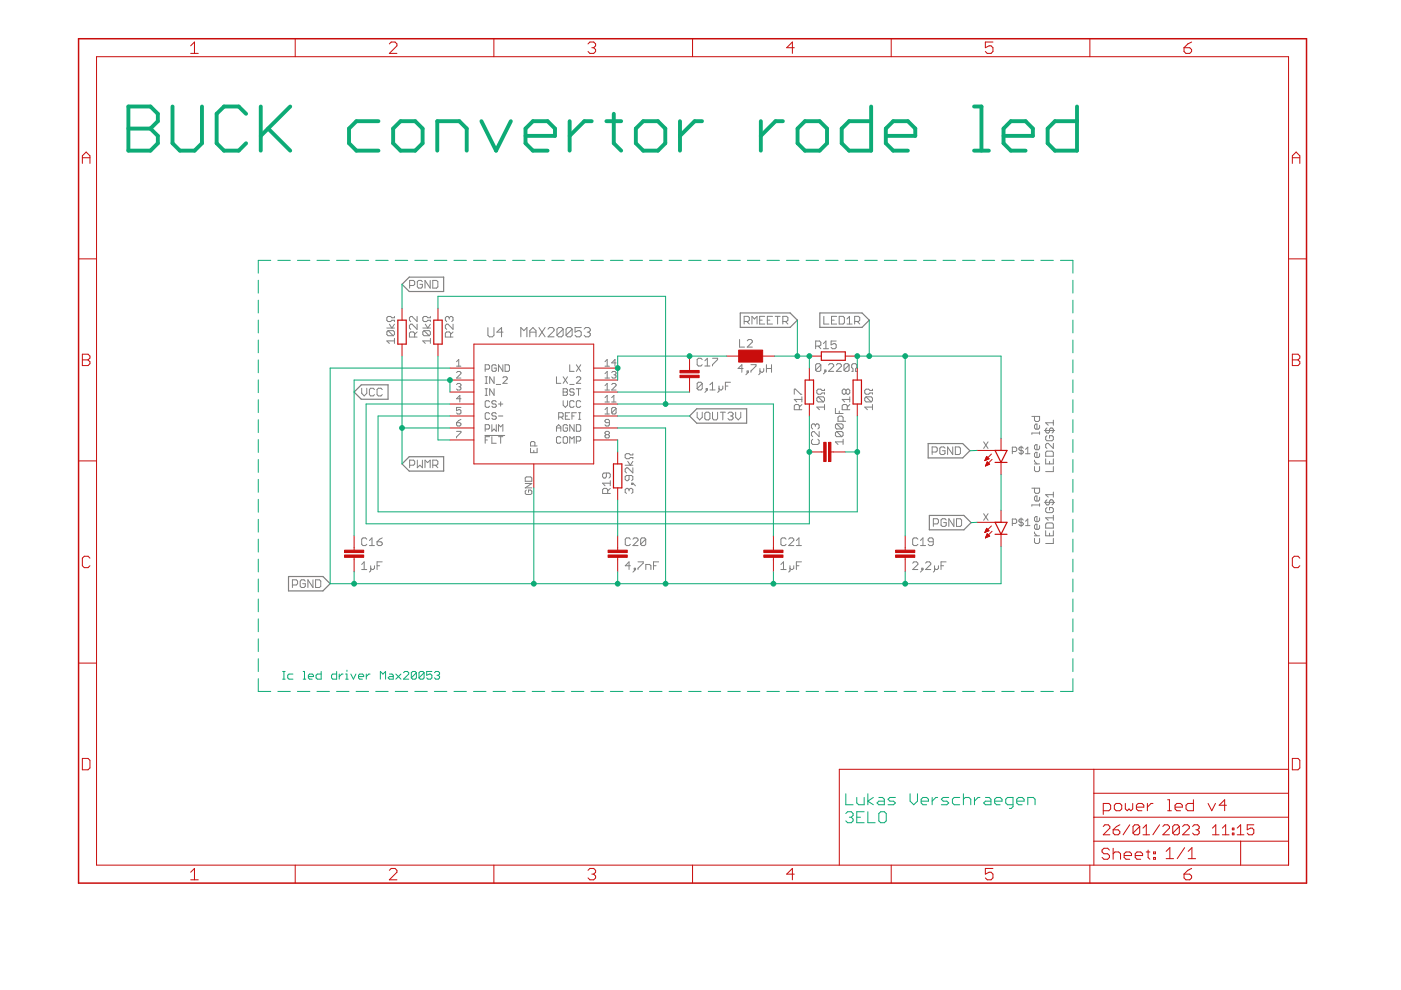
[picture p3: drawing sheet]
<svg xmlns="http://www.w3.org/2000/svg" width="297mm" height="210mm" viewBox="0 0 297 210" stroke-linecap="round" stroke-linejoin="round" font-family="sans-serif">
<g fill="none" stroke="#808080" stroke-width=".21">
<path d="M89.6 59.7l-.3-.2h-.5l-.3 .2v1.1l.3 .3h.5l.3-.3v-.5h-.6M91.2 59.5v1.6l-1.1-1.6v1.6M91.8 59.5h.8l.2 .2v1.1l-.2 .3h-.8zM82 69.6h1.6M82.3 70.1h1.1l.2 .3v.5l-.2 .3M82.3 70.1l-.3 .3v.5l.3 .3h1.1M82.3 70.1l1.1 1.1M82.5 68.7l.6 .9 .5-.9M83.6 72.3h-1.6l.5 .5M83.6 67.1v.3h-.5l-.3-.3h-.5l-.3 .3v.5l.3 .3h.5l.3-.3h.5v.3M83.6 71.7v1.1M86.8 60.5h.9l.2-.2v-.6l-.2-.2h-.9v1.6"/>
<path d="M87.9 71.5v-.9l-.3-.2h-.5l-.3 .2v.9h1.6M88.4 67.1v1.1l-1-1.1h-.3l-.3 .3v.5l.3 .3M88.4 68.7v1.1l-1-1.1h-.3l-.3 .3v.6l.3 .2M88.4 70.4l-.5 .5M89.6 69.6h1.6M89.9 70.1l-.3 .3v.5l.3 .3h1.1M89.9 70.1h1.1l.2 .3v.5l-.2 .3M89.9 70.1l1.1 1.1M90.2 68.7l.5 .9 .5-.9M91.2 72.3h-1.6l.6 .5M91.2 67.1v.3h-.5l-.3-.3h-.5l-.3 .3v.5l.3 .3h.5l.3-.3h.5v.3M91.2 71.7v1.1"/>
<path d="M95.2 67.4l-.2-.3h-.3l-.3 .3v.5l.3 .3M95.2 67.4l.3-.3h.3l.3 .3v.5l-.3 .3M95.2 67.4v.2M95.5 71.5v-.9l-.3-.2h-.5l-.3 .2v.9h1.7M96.1 68.7v1.1l-1.1-1.1h-.3l-.3 .3v.6l.3 .2M96.1 70.4l-.6 .5M96.8 79l.2-.2h.5l.2 .2v.2l-.9 1h.9M96.8 76.7l.5-.5v1.4M96.8 77.6h.9M102.9 78.3h.7l.2-.3v-.4l-.2-.3h-.7v1.4M102.9 79.9h.4M103.1 79.9v1.4"/>
<path d="M103.4 69.4v1.7l.4 .3h.6l.3-.3v-1.7M104.8 79.9v1.4l-1-1.4v1.4M105.2 77.6l-.2-.3h-.5l-.2 .3v.9l.2 .2h.5l.2-.2v-.5h-.4M106.6 77.3v1.4l-.9-1.4v1.4M106.7 70.4h-1.4l1-1v2M107.1 77.3h.7l.2 .3v.9l-.2 .2h-.7zM110.4 71.4v-2l.7 .7 .6-.7v2M112.3 71.4v-1.3l.7-.7 .6 .7v1.3M112.3 70.4h1.3M114.3 69.4l1.3 2M115.6 69.4l-1.3 2M116.2 69.8l.3-.4h.7l.3 .4v.3l-1.3 1.3h1.3"/>
<path d="M118 79.9v1.4h.9M119.4 69.8v1.3l-.3 .3h-.7l-.3-.3M119.4 69.8l-.3-.4h-.7l-.3 .4v1.3M119.4 69.8l-1.3 1.3M119.4 79.9l.9 1.4M120.3 79.9l-.9 1.4M120.8 77.3v1.4h.9M121.3 69.8v1.3l-.3 .3h-.7l-.3-.3M121.3 69.8l-.3-.4h-.7l-.3 .4v1.3M121.3 69.8l-1.3 1.3M122.2 77.3l.9 1.4M123.1 77.3l-.9 1.4"/>
<path d="M123.2 69.4h-1.3v1l.7-.3h.3l.3 .3v.7l-.3 .3h-.6l-.4-.3M123.8 69.8l.4-.4h.6l.4 .4v.3l-.4 .3M124.5 70.4h.3M124.8 70.4l.4 .4v.3l-.4 .3h-.6l-.4-.3M128.3 77.6h.9M128.3 76.7l.4-.5v1.4M128.3 79.2l.4-.4v1.4M129.7 79l.2-.2h.5l.2 .2-.2 .5M130.2 79.5h.2M130.4 79.5l.2 .2-.2 .5h-.5l-.2-.3M130.6 76.9h-.9l.7-.7v1.4M148.9 76.2l-.3-.2h-.5l-.3 .2v1.1l.3 .3h.5l.3-.3"/>
<path d="M149.4 76.5l.6-.5v1.6M149.4 77.6h1.1M151.1 76h1v.2l-1 1.1v.3M156.8 72v1.6h1.1M157.6 78.1h-1.1l.8-.8v1.6M157.8 68.2h.8l.3-.3v-.5l-.3-.3h-.8v1.6M158.3 68.2l.6 .5M158.4 78.7h.3v.2h-.3zM158.4 72.3l.3-.3h.5l.3 .3v.2l-1.1 1.1h1.1M158.7 78.9l-.6 .6M159.2 77.3h1.1v.3l-1.1 1.1v.2M159.4 68.7v-1.6l.6 .5 .5-.5v1.6"/>
<path d="M161.1 67.9h.5M161.1 78.1v1.1l-.2 .3M161.9 78.1v.6l-.2 .2h-.3l-.3-.2M162.1 67.1h-1v1.6h1M162.5 78.1h1.1M162.5 77.3v1.6M162.7 67.9h.5M163.6 77.3v1.6M163.8 67.1h-1.1v1.6h1.1M164.3 67.1h1.1M164.9 67.1v1.6M166 68.2h.8l.2-.3v-.5l-.2-.3h-.8v1.6"/>
<path d="M166.5 68.2l.5 .5M172.9 73.4h.9l.2-.3v-.5l-.2-.3h-.9v1.6M173.5 73.4l.5 .5M174 77.4l-.2-.3h-.6l-.3 .3v1.1M174 77.4v1.1l-.2 .2h-.6l-.3-.2M174 77.4l-1.1 1.1M174.6 72.9l.5-.6v1.6M174.6 73.9h1.1M174.7 67.1v1.6h1M174.9 78.5h.2v.2h-.2zM175.1 78.7l-.5 .6M175.7 77.4l.2-.3h.6l.3 .3v.2l-1.1 1.1h1.1"/>
<path d="M176.3 67.9h.5M177.3 72.3h-1.1v.8l.6-.2h.2l.3 .2v.6l-.3 .2h-.5l-.3-.2M177.3 77.4l.3-.3h.5l.3 .3v.2l-1.1 1.1h1.1M177.4 67.1h-1.1v1.6h1.1M177.9 67.1h.9l.2 .3v1l-.2 .3h-.9zM179.6 68.7h1.1M179.6 67.6l.5-.5v1.6M180 77.4l-.3-.3h-.5l-.3 .3v1.1M180 77.4v1.1l-.3 .2h-.5l-.3-.2M180 77.4l-1.1 1.1M180.6 78.7h.2v-.5l-.2-.3v-.5l.2-.3h.6l.3 .3v.5l-.3 .3v.5h.3M181.2 68.2h.8l.3-.3v-.5l-.3-.3h-.8v1.6"/>
<path d="M181.8 68.2l.5 .5M76.7 82.3v1.1l.5 .5 .6-.5v-1.1M79.4 82.6l-.3-.3h-.5l-.3 .3v1.1l.3 .2h.5l.3-.2M81 82.6l-.2-.3h-.6l-.3 .3v1.1l.3 .2h.6l.2-.2M86.8 98.6h.9l.2-.2v-.6l-.2-.2h-.9v1.6M88.5 97.6v1.6l.5-.6 .6 .6v-1.6M90.1 99.2v-1.6l.6 .5 .5-.5v1.6M91.8 98.6h.8l.2-.2v-.6l-.2-.2h-.8v1.6M92.3 98.6l.5 .6M96.8 89.6h.7l.2 .5-.2 .2h-.5l-.2-.2zM96.8 91.5h.9v.2l-.9 .9v.3M96.8 81.5l.2-.2h.5l.2 .2-.2 .5"/>
<path d="M97.3 82h.2M97.5 82l.2 .2-.2 .5h-.5l-.2-.2M97.7 86.4h-.9v.7l.7-.3 .2 .3v.4l-.2 .3h-.5l-.2-.3M97.7 84.5h-.9l.7-.7v1.4M97.7 88.9l-.9 .7M102.8 92.3h4.2M102.9 82.4h.4M102.9 91h.7l.2-.3v-.4l-.2-.3h-.7v1.4M102.9 81.3h.4M102.9 83.8h.4M102.9 93.3h.4M103.1 82.4v1.4"/>
<path d="M103.8 92.6h-.9v1.4M103.8 85.2l-.2-.2h-.5l-.2 .2v.9l.2 .3h.5l.2-.3M103.8 87.7l-.2-.2h-.5l-.2 .2v1l.2 .2h.5l.2-.2M104.3 90v1.4l.5-.4 .4 .4v-1.4M104.3 92.6v1.4h.9M104.8 82.4v1.4l-1-1.4v1.4M105.2 87.7l-.2-.2h-.5l-.2 .5 .2 .2h.5l.2 .5-.2 .2h-.5l-.2-.2M105.2 85.2l-.2-.2h-.5l-.2 .4 .2 .3h.5l.2 .4-.2 .3h-.5l-.2-.3M105.2 81.5h1M105.7 92.6h.9M105.7 88.2h.9M105.7 91.4v-1.4l.5 .5 .4-.5v1.4"/>
<path d="M105.7 85.7h.9M106.2 85.2v.9M106.2 92.6v1.4M106.6 80.1l.2-.2h.5l.2 .2v.2l-.9 1h.9M112.5 95v1h1.4v-1M113.2 95.5v.5M113.4 94.6v-.7l-.2-.3h-.5l-.2 .3v.7h1.4M118 91.4v-.9l.4-.5 .5 .5v.9M118 90.7h.9M118.4 88.4h.8l.2-.2v-.5l-.2-.2h-.8v1.4M118.9 92.8l-.2-.2h-.5l-.2 .2v.9l.2 .3h.5l.2-.3M118.9 88.4l.5 .5"/>
<path d="M119.4 82.4h.7l.2 .3-.2 .4 .2 .5-.2 .2h-.7zM119.4 85v.9l.5 .5 .4-.5v-.9M119.4 83.1h.7M119.6 92.6h.5l.2 .2v.9l-.2 .3h-.5l-.2-.3v-.9zM119.9 88.2h.4M120.3 90.3l-.2-.3h-.5l-.2 .3v.9l.2 .2h.5l.2-.2v-.5h-.4M120.8 81.5h.9M120.8 87.5h-.9v1.4h.9M120.8 94v-1.4l.5 .4 .4-.4v1.4M121.3 88.2h.4M121.7 82.7l-.2-.3h-.5l-.2 .5 .2 .2h.5l.2 .5-.2 .2h-.5l-.2-.2M121.7 85.2l-.2-.2h-.5l-.2 .2v.9l.2 .3h.5l.2-.3"/>
<path d="M121.7 90v1.4l-.9-1.4v1.4M122.2 82.4h.9M122.2 93.5h.7l.2-.2v-.5l-.2-.2h-.7v1.4M122.2 80.1l.2-.2h.5l.2 .2v.2l-.9 1h.9M122.2 87.5h-.9v1.4M122.2 90h.7l.2 .3v.9l-.2 .2h-.7zM122.7 87.5h.4M122.7 88.9h.4M122.7 82.4v1.4M122.9 87.5v1.4M123.1 85.2l-.2-.2h-.5l-.2 .2v.9l.2 .3h.5l.2-.3M128.3 82.7h.9"/>
<path d="M128.3 85.2h.9M128.3 80.2h.9M128.3 87.8h.9M128.3 86.8l.4-.4v1.4M128.3 81.8l.4-.5v1.4M128.3 84.3l.4-.5v1.4M128.5 92.2l-.2-.3 .2-.4h.5l.2 .2-.2 .5M128.5 92.2l-.2 .2 .2 .5h.5l.2-.3-.2-.4M128.5 92.2h.5M129.2 89.6h-.7l-.2-.2 .2-.5h.5l.2 .3v.9l-.2 .2h-.5l-.2-.2M129.7 81.5l.2-.2h.5l.2 .2v.3l-.9 .9h.9M129.7 85.2h.9"/>
<path d="M129.7 84.3l.5-.5v1.4M130.6 86.6l-.2-.2h-.5l-.2 .2v.9M130.6 86.6v.9l-.2 .3h-.5l-.2-.3M130.6 86.6l-.9 .9M132.5 98.6h1.7M133.1 97.8l.5 .8 .6-.8M134.2 96.2v.3h-.6l-.2-.3h-.6l-.3 .3v.5l.3 .3h.6l.2-.3h.6v.3M134.2 99.2v1.1l-1.1-1.1h-.3l-.3 .3v.5l.3 .3M147.8 87.4v1.1l.5 .5 .6-.5v-1.1M148.9 81.3l-.3-.3h-.5l-.3 .3v1.1M148.9 81.3v1.1l-.3 .3h-.5l-.3-.3M148.9 81.3l-1.1 1.1"/>
<path d="M149.4 87.7l.3-.3h.5l.3 .3v1.1l-.3 .2h-.5l-.3-.2zM149.7 82.4h.3v.3h-.3zM150 82.7l-.6 .5M150.5 82.7h1.1M150.5 81.6l.6-.6v1.7M151.1 87.4v1.4l.2 .2h.6l.2-.2v-1.4M152.4 81.9v1l-.2 .3M152.7 87.4h1.1M153.2 81.9v.5l-.2 .3h-.3l-.3-.3M153.2 87.4v1.6M153.8 81.9h.5M154.3 87.7l.3-.3h.6l.2 .3v.2l-.2 .3"/>
<path d="M154.9 81h-1.1v1.7M154.9 88.2h.3M155.2 88.2l.2 .3v.3l-.2 .2h-.6l-.3-.2M156 87.4v1.1l.5 .5 .6-.5v-1.1M168.4 83.6v-1.1h.3l1.1 1.1h.2M169.5 86.9v-.9l-.3-.2h-.5l-.3 .2v.9h1.6M170 85.8l-.5 .5M170 84.7h-1.6l.5 .5M170 84.1v1.1M172.3 93.1l-.3 .3v.6l.3 .2h1.1l.3-.2v-.6l-.3-.3M172.9 90.1l-.3-.2h-.3l-.3 .2v.6l.3 .3M172.9 90.1l.2-.2h.3l.3 .2v.6l-.3 .3"/>
<path d="M172.9 90.1v.3M173.5 84.1h1l.3 .3v.5l-.3 .3M173.5 84.1l-.3 .3v.5l.3 .3h1M173.5 84.1l1 1.1M173.7 91.5v1.1l-1.1-1.1h-.3l-.3 .3v.5l.3 .3M174.8 86.3h-1.6l.5 .6M174.8 82.5v.3h-.5l-.3-.3h-.5l-.3 .3v.5l.3 .3h.5l.3-.3h.5v.3M174.8 85.8v1.1M177.1 86.6v1.1h1.7M177.4 89.9h1.1l.3 .2v.6l-.3 .3M177.4 91.5h1.1l.3 .3v.5l-.3 .3M177.4 91.5l-.3 .3v.5l.3 .3h1.1"/>
<path d="M177.4 89.9l-.3 .2v.6l.3 .3h1.1M177.4 91.5l1.1 1.1M177.4 89.9l1.1 1.1M177.9 87.1v.6M178.8 89.3v-.8l-.3-.3h-.6l-.2 .3v.8h1.6M178.8 93.7h-1.7l.6 .5M178.8 93.1v1.1M179.4 82.8l-.3-.3h-.3l-.2 .3v.5l.2 .3h.3l.3-.3M179.4 82.8l.2-.3h.3l.3 .3v.5l-.3 .3h-.3l-.2-.3M179.4 82.8v.5M179.6 86.9v-.9l-.2-.2h-.6l-.2 .2v.9h1.6M180.2 84.7h-1.6l.5 .5"/>
<path d="M180.2 85.8l-.6 .5M180.2 84.1v1.1M183.6 84.1l-.3 .3v.5l.3 .3h1.1M183.6 84.1h1.1l.3 .3v.5l-.3 .3M183.6 84.1l1.1 1.1M185 86.3h-1.7l.6 .6M185 82.5v.3h-.6l-.2-.3h-.6l-.3 .3v.5l.3 .3h.6l.2-.3h.6v.3M185 85.8v1.1M197.6 95.8h.8l.3-.2v-.6l-.3-.2h-.8v1.6M200.4 95l-.3-.2h-.6l-.2 .2v1.1l.2 .3h.6l.3-.3v-.5h-.6M202 94.8v1.6l-1.1-1.6v1.6M202.5 94.8h.8l.3 .2v1.1l-.3 .3h-.8z"/>
<path d="M208.6 93.7l.9 1.4M209.5 93.7l-.9 1.4M214.6 95.7h.7l.3-.2v-.5l-.3-.2h-.7v1.4M216.5 94.6v1.8M217 95l-.3-.2h-.4l-.3 .2 .3 .5h.4l.3 .2-.3 .5h-.4l-.3-.2M217.4 96.2h1M217.4 95.3l.5-.5v1.4M218.8 88.3h1.6v.8l-.3 .3h-.5l-.3-.3v-.8M219.3 97.6v.2l.6 .6M219.3 98.9v.8l.3 .3h.5l.3-.3v-.8M219.3 98.4h1.1M220.4 96.2v.5l-.3 .3h-.5l-.3-.3v-.5l.3-.3h.3v1.1"/>
<path d="M220.4 90.2v.5l-.3 .3h-.5l-.3-.3v-.5l.3-.3h.3v1.1M220.4 94.6v.5l-.3 .3h-.5l-.3-.3v-.5l.3-.3h.3v1.1M220.4 91.5v.6M220.4 91.8h-1.6v.3M221.4 91.3h2.2M221.7 97.3v1.1h1.6v-1.1M221.7 95.9l.3-.2h1.1l.2 .2v.8h-1.6zM222 90.7l-.3 .3v.5l.3 .3h.2l.3-.3v-.5l.3-.3h.3l.2 .3v.5l-.2 .3M222 92.4l-.3 .2v.6l.3 .3h1.1l.2-.3v-.6l-.2-.2h-.6v.5M222.5 97.8v.6M223.3 98.9v1.1h-1.6M223.3 89.6h-1.6l.5 .6"/>
<path d="M223.3 94v1.1l-1.1-1.1h-.2l-.3 .3v.5l.3 .3M223.3 89.1v1.1M76.7 119.7l.5-.6v1.7M77.8 114.3l-.3-.3h-.5l-.3 .3v1.1l.3 .3h.5l.3-.3M78.3 115.7h1.1M78.3 114.6l.6-.6v1.7M78.6 120v1l-.3 .3M79.4 120v.5l-.3 .3h-.2l-.3-.3M79.9 114.9h.9l.2 .2v.3l-.2 .3h-.6l-.3-.3zM79.9 120h.6M81 119.1h-1.1v1.7M81 114l-.5 .3-.6 .6"/>
<path d="M111.4 102.5h1.4l-1.4 .9h1.4M111.6 103.9l-.2 .2v.5l.2 .2h.9l.3-.2v-.5l-.3-.2h-.4v.5M111.6 101.1h.9l.3 .2v.7h-1.4v-.7zM128.6 100.3v.8l-.3 .3h-.3l-.2-.3v-.6l.2-.2h1.1l.3 .2v.6l-.3 .3M128.8 104.6v-.8l-.2-.3h-.6l-.2 .3v.8h1.6M129.4 102.4h-1.6l.5 .6M129.4 103.5l-.6 .6M129.4 101.9v1.1M133.4 100.8v.8l-.3 .3h-.3l-.3-.3v-.5l.3-.3h1.1l.3 .3v.5l-.3 .3M133.4 103.8v.3M133.4 103.8l-.3-.3h-.3l-.3 .3v.6l.3 .2M133.4 103.8l.2-.3h.3l.3 .3v.6l-.3 .2"/>
<path d="M133.6 120h-1l.8-.9v1.7M133.6 114.3l-.2-.3h-.6l-.2 .3v1.1l.2 .3h.6l.2-.3M133.9 102.4h.3v.3h-.3zM134.2 102.4l.5 .6M134.2 114.3l.3-.3h.5l.3 .3v.3l-1.1 1.1h1.1M135.3 119.1h1.1v.3l-1.1 1.1v.3M136.9 114.3v1.1l-.2 .3h-.6l-.3-.3M136.9 114.3l-.2-.3h-.6l-.3 .3v1.1M136.9 114.3l-1.1 1.1M138.6 120h.5M139.6 119.1h-1v1.7M165.6 119.7l.5-.6v1.7"/>
<path d="M166.7 114.3l-.3-.3h-.6l-.2 .3v1.1l.2 .3h.6l.3-.3M167.2 114.3l.3-.3h.5l.3 .3v.3l-1.1 1.1h1.1M167.5 120v1l-.3 .3M168.3 120v.5l-.3 .3h-.3l-.2-.3M168.8 120h.6M168.8 115.7h1.1M168.8 114.6l.6-.6v1.7M169.9 119.1h-1.1v1.7M193.5 119.4l.3-.3h.5l.3 .3v.3l-1.1 1.1h1.1M194.6 114.3l-.3-.3h-.5l-.3 .3v1.1l.3 .3h.5l.3-.3M195.2 114.6l.5-.6v1.7M195.2 115.7h1"/>
<path d="M196.2 119.4l.3-.3h.6l.2 .3v.3l-1.1 1.1h1.1M197.9 114.9h-.8l-.3-.3v-.3l.3-.3h.5l.3 .3v1.1l-.3 .3h-.5l-.3-.3M197.9 111.1h.8l.3-.3v-.5l-.3-.3h-.8v1.6M198.1 120v1l-.2 .3M199 120v.5l-.3 .3h-.3l-.3-.3M199.5 120h.6M200.6 119.1h-1.1v1.7M200.6 110.3l-.3-.3h-.5l-.3 .3v1.1l.3 .2h.5l.3-.2v-.6h-.5M202.2 110v1.6l-1-1.6v1.6M202.8 110h.8l.3 .3v1.1l-.3 .2h-.8zM208.6 108.9l.9 1.4M209.5 108.9l-.9 1.4"/>
<path d="M214.6 111h.7l.3-.3v-.4l-.3-.3h-.7v1.4M216.5 109.8v1.9M217 110.3l-.3-.3h-.4l-.3 .3 .3 .4h.4l.3 .3-.3 .4h-.4l-.3-.2M217.4 110.5l.5-.5v1.4M217.4 111.4h1M218.8 103.5h1.6v.8l-.3 .3h-.5l-.3-.3v-.8M219.3 114.2v.8l.3 .2h.5l.3-.2v-.8M219.3 112.8v.3l.6 .5M219.3 113.6h1.1M220.4 105.4v.6l-.3 .2h-.5l-.3-.2v-.6l.3-.2h.3v1M220.4 109.8v.5l-.3 .3h-.5l-.3-.3v-.5l.3-.3h.3v1.1M220.4 111.4v.6l-.3 .2h-.5l-.3-.2v-.6l.3-.3h.3v1.1"/>
<path d="M220.4 106.8v.5M220.4 107.1h-1.6v.2M221.4 106.5h2.2M221.7 112.5v1.1h1.6v-1.1M221.7 111.1l.3-.2h1.1l.2 .2v.9h-1.6zM222 106l-.3 .2v.6l.3 .3h.2l.3-.3v-.6l.3-.2h.3l.2 .2v.6l-.2 .3M222 107.6l-.3 .3v.5l.3 .3h1.1l.2-.3v-.5l-.2-.3h-.6v.5M222.5 113.1v.5M223.3 114.2v1h-1.6M223.3 104.3v1.1M223.3 109.2v1.1M223.3 109.8h-1.6l.5 .5"/>
<path d="M223.3 104.9h-1.6l.5 .5M62 124h.8l.3-.2v-.6l-.3-.3h-.8v1.7M64.7 123.2l-.2-.3h-.6l-.3 .3v1.1l.3 .3h.6l.2-.3v-.5h-.5M66.4 122.9v1.7l-1.1-1.7v1.7M66.9 122.9h.8l.3 .3v1.1l-.3 .3h-.8zM76.7 120.8h1.1M134.5 120.5h.2v.3h-.2zM134.7 120.8l-.5 .5M136.9 120.8v-1.1h.8l.3 .3v.8M165.6 120.8h1.1M195.4 120.5h.3v.3h-.3zM195.7 120.8l-.5 .5"/>
</g>
<path d="M86.8 58.8h7.3v3h-7.3l-1.6-1.5zM157 66.4h10.5l1.6 1.5-1.6 1.5h-10.5zM173.8 66.4h9l1.5 1.5-1.5 1.5h-9zM75.1 83.1l1.5-1.5h5.7v3h-5.7zM85.2 98.4l1.6-1.6h7.3v3.1h-7.3zM146.2 88.2l1.5-1.5h10.6v3h-10.6zM196.8 94h7.3l1.5 1.6-1.5 1.5h-7.3zM197 109.3h7.4l1.5 1.5-1.5 1.5h-7.4zM61.2 122.2h7.3l1.5 1.6-1.5 1.5h-7.3z" fill="none" stroke="#808080" stroke-width=".25"/>
<g fill="none" stroke="#c90d0c" stroke-width=".21">
<path d="M20.5 12h252.7v171.4h-252.7zM40.4 9.7l.8-.8v2.4M40.4 11.3h1.6M62.6 8.2v3.8M82.5 9.3l.5-.4h.8l.4 .4v.4l-1.7 1.6h1.7M104.7 8.2v3.8M124.7 9.3l.4-.4h.8l.4 .4v.4l-.4 .4M125.5 10.1h.4M125.9 10.1l.4 .4v.4l-.4 .4h-.8l-.4-.4M146.8 8.2v3.8M168.4 10.1h-1.6l1.2-1.2v2.4M189 8.2v3.8"/>
<path d="M210.5 8.9h-1.6v1.2l.8-.4h.4l.4 .4v.8l-.4 .4h-.8l-.4-.4M231.1 8.2v3.8M251 10.1h1.2l.4 .4v.4l-.4 .4h-.8l-.4-.4zM252.6 8.9l-.8 .4-.8 .8M17.5 34.6v-1.6l.8-.8 .8 .8v1.6M17.5 33.4h1.6M274 33.4h1.6M274 34.6v-1.6l.8-.8 .8 .8v1.6M16.7 54.9h3.8M273.2 54.9h3.8M17.5 75.1h1.2l.4 .4v.4l-.4 .4 .4 .4v.4l-.4 .4h-1.2zM17.5 76.3h1.2"/>
<path d="M85.2 65.3v2.6M85.2 73v2.5M92.9 65.3v2.6M92.9 73v2.5M95.4 78h5.1M100.5 73h25.4v25.4h-25.4zM125.9 78h5.1M146.2 75.5v3M154.1 75.5h2.5M161.7 75.5h2.5M171.6 75.5h2.5M171.6 78v2.6"/>
<path d="M179.2 75.5h2.6M181.8 78v2.6M274 75.1h1.2l.4 .4v.4l-.4 .4 .4 .4v.4l-.4 .4h-1.2zM274 76.3h1.2M16.7 97.7h3.8M95.4 80.6h5.1M95.4 83.1h5.1M95.4 85.7h5.1M95.4 88.2h5.1M95.4 90.7h5.1M95.4 93.3h5.1M113.2 98.4v5"/>
<path d="M125.9 80.6h5.1M125.9 83.1h5.1M125.9 85.7h5.1M125.9 88.2h5.1M125.9 90.7h5.1M125.9 93.3h5.1M131 95.8v2.6M146.2 80.1v3M171.6 85.7v2.5M171.6 95.8h3M176.2 95.8h3M181.8 85.7v2.5"/>
<path d="M208.8 97.6h.1M208.9 97.5h.3M208.9 97.4h.6M209 97.3h.7M209 98.7h.2M209 97.1h.5M209 98.6h.4M209.1 97h.3M209.1 98.5h.6M209.1 96.9h.2M209.1 98.3h.6M209.2 98.2h.4"/>
<path d="M209.2 98.1h.3M209.3 98h.1M209.3 97.9l.5 .5-.9 .4zM209.7 97.3l-.5-.5-.4 .9M209.7 97.3l-.9 .4M210.2 96.3l-1.4 1.4M210.3 97.4l-1.4 1.4M212.2 93v2.5h-5M212.2 98v2.6M273.2 97.7h3.8M19.1 118.3l-.4-.4h-.8l-.4 .4v1.7l.4 .4h.8l.4-.4M75.1 113.6v3"/>
<path d="M75.1 118.2v3M131 103.4v2.6M131 113.6v3M131 118.2v3M164 113.6v3M164 118.2v3M191.9 113.6v3M191.9 118.2v3M208.8 112.8h.2M208.9 112.7h.4M208.9 112.6h.6M208.9 114h.1"/>
<path d="M209 112.5h.6M209 113.9h.3M209 112.3h.5M209 113.8h.5M209.1 113.7h.7M209.1 112.2h.3M209.1 112.1h.2M209.1 113.5h.6M209.2 112l.5 .5-.9 .4zM209.2 113.4h.4M209.3 113.3h.2M209.3 113.2h.1"/>
<path d="M209.3 113.2l-.4 .8M209.3 113.2l.5 .5M209.8 113.7l-.9 .3M210.2 111.5l-1.4 1.4M210.3 112.6l-1.4 1.4M212.2 108.2v2.5h-5M212.2 113.3v2.5M275.6 118.3l-.4-.4h-.8l-.4 .4v1.7l.4 .4h.8l.4-.4M16.7 140.6h3.8M273.2 140.6h3.8M17.5 160.8h1.2l.4 .4v1.6l-.4 .4h-1.2zM231.9 178.4h41.3"/>
<path d="M231.9 163.1v20.3M231.9 173.3h41.3M231.9 168.2h41.3M233.9 171.9h1.2l.4-.4v-.8l-.4-.4h-1.2v2.4M233.9 175.2l.4-.3h.7l.3 .3v.4l-1.4 1.4h1.4M236 175.9h1.1l.3 .4v.3l-.3 .4h-.7l-.4-.4zM236 179.9v2.3M236.6 170.3h.8l.4 .4v.8l-.4 .4h-.8l-.3-.4v-.8zM237.4 174.9l-.7 .3-.7 .7M238.6 170.3v1.2l.4 .4 .4-.4 .4 .4 .4-.4v-1.2M239.5 174.9l-1.4 2.1M240.9 171.1h1.6v-.4l-.4-.4h-.8l-.4 .4v.8l.4 .4h.8"/>
<path d="M241.6 175.2v1.4l-.3 .4h-.7l-.4-.4M241.6 175.2l-.3-.3h-.7l-.4 .3v1.4M241.6 175.2l-1.4 1.4M242.3 177h1.4M242.3 175.6l.7-.7v2.1M243.3 170.3v1.6M244.5 170.3h-.4l-.8 .8M245.9 174.9l-1.5 2.1M246.5 175.2l.4-.3h.7l.3 .3v.4l-1.4 1.4h1.4M247.6 171.9h.7M247.6 169.6h.3v2.3M249.1 171.1h1.6v-.4l-.4-.4h-.8l-.4 .4v.8l.4 .4h.8"/>
<path d="M250 175.2v1.4l-.3 .4h-.7l-.4-.4M250 175.2l-.3-.3h-.7l-.4 .3v1.4M250 175.2l-1.4 1.4M250.7 175.2l.4-.3h.7l.4 .3v.4l-1.5 1.4h1.5M251.2 179.7l-1.6 2.4M252.9 175.2l.3-.3h.7l.4 .3v.4l-.4 .3M253 169.6v2.3h-1.1l-.4-.4v-.8l.4-.4h1.1M253.6 175.9h.3M253.9 175.9l.4 .4v.3l-.4 .4h-.7l-.3-.4M256.1 170.3l.8 1.6 .8-1.6M257.1 177h1.4M257.1 175.6l.7-.7v2.1"/>
<path d="M259.2 177h1.4M259.2 175.6l.7-.7v2.1M260 170.7h-1.5l1.2-1.1v2.3M261.3 176.6h.3v.4h-.3zM261.3 175.6h.3v.3h-.3zM262.3 175.6l.7-.7v2.1M262.3 177h1.4M263 178.4v5M265.8 174.9h-1.4v1l.7-.3h.4l.3 .3v.7l-.3 .4h-.7l-.4-.4M273.2 163.1h-95.3v20.3M274 160.8h1.2l.4 .4v1.6l-.4 .4h-1.2zM40.4 184.9l.8-.8v2.4"/>
<path d="M40.4 186.5h1.6M62.6 183.4v3.8M82.5 184.5l.5-.4h.8l.4 .4v.4l-1.7 1.6h1.7M104.7 183.4v3.8M124.7 184.5l.4-.4h.8l.4 .4v.4l-.4 .4M125.5 185.3h.4M125.9 185.3l.4 .4v.4l-.4 .4h-.8l-.4-.4M146.8 183.4v3.8M168.4 185.3h-1.6l1.2-1.2v2.4M189 183.4v3.8M210.5 184.1h-1.6v1.2l.8-.4h.4l.4 .4v.8l-.4 .4h-.8l-.4-.4M231.1 183.4v3.8"/>
<path d="M235.2 180.2l-.4-.3h-.7l-.4 .3v.4l.4 .4h.7l.4 .4v.4l-.4 .4h-.7l-.4-.4M236 181l.4-.4h.8l.4 .4v1.2M238.3 181.4h1.6v-.4l-.4-.4h-.8l-.4 .4v.8l.4 .4h.8M240.7 181.4h1.6v-.4l-.4-.4h-.8l-.4 .4v.8l.4 .4h.8M243 180.6h.8M243.4 180.2v1.6l.4 .4M244.6 180.6h.4v.4h-.4zM244.6 181.8h.4v.4h-.4zM247.2 180.5l.8-.8v2.4M247.2 182.1h1.6M251 185.3h1.2l.4 .4v.4l-.4 .4h-.8l-.4-.4zM251.9 182.1h1.6"/>
<path d="M251.9 180.5l.8-.8v2.4M252.6 184.1l-.8 .4-.8 .8"/>
</g>
<path d="M16.7 8.2h260.3v179h-260.3z" fill="none" stroke="#c90d0c" stroke-width=".32"/>
<g fill="#c90d0c" stroke="#c90d0c" stroke-width=".21">
<path d="M73 117.7h4.1v.5h-4.1z"/>
<path d="M73 116.6h4.1v.6h-4.1z"/>
<path d="M144.2 79.6h4v.5h-4z"/>
<path d="M144.2 78.5h4v.6h-4z"/>
<path d="M189.9 117.7h4.1v.5h-4.1z"/>
<path d="M189.9 116.6h4.1v.6h-4.1z"/>
<path d="M128.9 117.7h4.1v.5h-4.1z"/>
<path d="M128.9 116.6h4.1v.6h-4.1z"/>
<path d="M161.9 117.7h4.1v.5h-4.1z"/>
<path d="M161.9 116.6h4.1v.6h-4.1z"/>
<path d="M175.7 93.8h.5v4.1h-.5z"/>
<path d="M174.6 93.8h.6v4.1h-.6z"/>
<path d="M156.6 74.2h5.1v2.6h-5.1z"/>
</g>
<path d="M84.3 67.9h1.8v5.1h-1.8zM92 67.9h1.7v5.1h-1.7zM174.1 74.6h5.1v1.8h-5.1zM130.1 98.4h1.7v5h-1.7zM170.7 80.6h1.8v5.1h-1.8zM180.9 80.6h1.7v5.1h-1.7zM211 95.5h2.5l-1.3 2.5zM211 98h2.5M211 110.7h2.5l-1.3 2.6zM211 113.3h2.5" fill="none" stroke="#c90d0c" stroke-width=".25"/>
<g fill="none" stroke="#0dab76" stroke-width=".83">
<path d="M27.2 22.6h4.7l1.6 1.5v1.6l-1.6 1.6 1.6 1.5v1.6l-1.6 1.5h-4.7zM27.2 27.3h4.7M36.6 22.6v7.8l1.5 1.5h3.2l1.5-1.5v-7.8M52.2 24.1l-1.6-1.5h-3.1l-1.6 1.5v6.3l1.6 1.5h3.1l1.6-1.5M55.3 22.6v9.3M56.9 27.3l4.6 4.6M61.5 22.6l-6.2 6.2M80.2 25.7h-4.6l-1.6 1.6v3.1l1.6 1.5h4.6M83.4 27.3l1.5-1.6h3.1l1.6 1.6v3.1l-1.6 1.5h-3.1l-1.5-1.5zM92.7 31.9v-6.2h4.7l1.6 1.6v4.6M102.1 25.7l3.1 6.2 3.1-6.2M111.4 28.8h6.3v-1.5l-1.6-1.6h-3.1l-1.6 1.6v3.1l1.6 1.5h3.1"/>
<path d="M120.8 25.7v6.2M125.5 25.7h-1.6l-3.1 3.1M128.6 25.7h3.1M130.1 24.1v6.3l1.6 1.5M134.8 27.3l1.6-1.6h3.1l1.6 1.6v3.1l-1.6 1.5h-3.1l-1.6-1.5zM144.2 25.7v6.2M148.8 25.7h-1.5l-3.1 3.1M161.3 25.7v6.2M166 25.7h-1.6l-3.1 3.1M169.1 27.3l1.6-1.6h3.1l1.5 1.6v3.1l-1.5 1.5h-3.1l-1.6-1.5zM184.7 22.6v9.3h-4.7l-1.5-1.5v-3.1l1.5-1.6h4.7M187.8 28.8h6.3v-1.5l-1.6-1.6h-3.1l-1.6 1.6v3.1l1.6 1.5h3.1"/>
<path d="M206.5 22.6h1.6v9.3M206.5 31.9h3.2M212.8 28.8h6.2v-1.5l-1.6-1.6h-3.1l-1.5 1.6v3.1l1.5 1.5h3.1M228.3 22.6v9.3h-4.6l-1.6-1.5v-3.1l1.6-1.6h4.6"/>
</g>
<g fill="none" stroke="#0dab76" stroke-width=".21">
<path d="M54.8 59.4v2.7M57.4 55.2h-2.6v2.7M58.9 55.2h2.7M63.1 55.2h2.6M67.2 55.2h2.6M71.4 55.2h2.6M75.5 55.2h2.6M79.7 55.2h2.6M83.8 55.2h2.6M87.9 55.2h2.7M92.1 55.2h2.6M96.2 55.2h2.7"/>
<path d="M100.4 55.2h2.6M104.5 55.2h2.7M108.7 55.2h2.6M112.8 55.2h2.7M117 55.2h2.6M121.1 55.2h2.7M125.3 55.2h2.6M129.4 55.2h2.7M133.6 55.2h2.6M137.7 55.2h2.7M141.9 55.2h2.6M146 55.2h2.7"/>
<path d="M150.2 55.2h2.6M154.3 55.2h2.7M158.5 55.2h2.6M162.6 55.2h2.6M166.8 55.2h2.6M170.9 55.2h2.6M175 55.2h2.7M179.2 55.2h2.6M183.3 55.2h2.7M187.5 55.2h2.6M191.6 55.2h2.7M195.8 55.2h2.6"/>
<path d="M199.9 55.2h2.7M204.1 55.2h2.6M208.2 55.2h2.7M212.4 55.2h2.6M216.5 55.2h2.7M220.7 55.2h2.6M224.8 55.2h2.7v2.7M227.5 59.4v2.7M54.8 63.6v2.8M54.8 67.9v2.7M54.8 72.1v2.7M54.8 76.3v2.7"/>
<path d="M85.2 60.3v5M85.2 75.5v22.9M92.9 65.3v-2.5h48.2v22.9M92.9 75.5v17.8h2.5M95.4 78h-25.4v45.8h142.2v-8M154.1 75.5h-23.1v5.1M164.2 75.5h7.4v2.5M169.1 67.9v7.6M181.8 78v-2.5h30.4v17.5M184.3 67.9v7.6M191.9 75.5v38.1M227.5 63.6v2.8"/>
<path d="M227.5 67.9v2.7M227.5 72.1v2.7M227.5 76.3v2.7M54.8 80.5v2.7M54.8 84.8v2.7M54.8 89v2.7M54.8 93.2v2.7M54.8 97.4v2.8M85.2 90.7h10.2M95.4 83.1v-2.5h-20.3v33M95.4 88.2h-15.2v20.3h101.6v-20.3M95.4 85.7h-17.8v25.4h94v-22.9"/>
<path d="M131 88.2h15.2M131 93.3v2.5M131 85.7h33v27.9M131 90.7h10.1v33.1M131 83.1h15.2M179.2 95.8h2.6M207.2 95.5l-1.6 .1M227.5 80.5v2.7M227.5 84.8v2.7M227.5 89v2.7M227.5 93.2v2.7M227.5 97.4v2.8"/>
<path d="M54.8 101.6v2.8M54.8 105.9v2.7M54.8 110.1v2.7M54.8 114.3v2.8M54.8 118.6v2.7M113.2 103.4v20.4M131 106v7.6M207.2 110.7l-1.3 .1M212.2 100.6v7.6M227.5 101.6v2.8M227.5 105.9v2.7M227.5 110.1v2.7"/>
<path d="M227.5 114.3v2.8M227.5 118.6v2.7M54.8 122.8v2.7M54.8 127v2.7M54.8 131.2v2.7M54.8 135.4v2.8M54.8 139.7v2.7M75.1 121.2v2.6M131 121.2v2.6M164 121.2v2.6M191.9 121.2v2.6M227.5 122.8v2.7"/>
<path d="M227.5 127v2.7M227.5 131.2v2.7M227.5 135.4v2.8M227.5 139.7v2.7M54.8 143.9v2.7h2.6M58.9 146.6h2.7M59.9 144h.6M59.9 142.4h.6M60.2 142.4v1.6M62.1 142.9h-.8l-.3 .3v.5l.3 .3h.8M63.1 146.6h2.6M64.3 144h.5"/>
<path d="M64.3 142.4h.3v1.6M65.4 143.4h1.1v-.2l-.3-.3h-.6l-.2 .3v.5l.2 .3h.6M67.2 146.6h2.6M68.1 142.4v1.6h-.8l-.3-.3v-.5l.3-.3h.8M71.4 146.6h2.6M71.4 142.4v1.6h-.9l-.2-.3v-.5l.2-.3h.9M71.9 142.9v1.1M72.7 142.9h-.2l-.6 .5M73.3 144h.5M73.3 142.9h.3v1.1M73.6 142.1v.3M74.4 142.9l.5 1.1 .6-1.1"/>
<path d="M75.5 146.6h2.6M76 143.4h1.1v-.2l-.3-.3h-.5l-.3 .3v.5l.3 .3h.5M77.7 142.9v1.1M78.5 142.9h-.3l-.5 .5M79.7 146.6h2.6M80.6 144v-1.6l.6 .5 .5-.5v1.6M82.6 142.9h.5l.3 .3v.8h-.8l-.3-.3 .3-.3h.8M83.8 146.6h2.6M83.9 142.9l1.1 1.1M85 142.9l-1.1 1.1M85.6 142.6l.2-.2h.6l.3 .2v.3l-1.1 1.1h1.1M87.9 146.6h2.7"/>
<path d="M88.3 142.6v1.1l-.3 .3h-.5l-.3-.3M88.3 142.6l-.3-.2h-.5l-.3 .2v1.1M88.3 142.6l-1.1 1.1M89.9 142.6v1.1l-.2 .3h-.6l-.3-.3M89.9 142.6l-.2-.2h-.6l-.3 .2v1.1M89.9 142.6l-1.1 1.1M91.6 142.4h-1.1v.8l.5-.3h.3l.3 .3v.5l-.3 .3h-.6l-.2-.3M92.1 146.6h2.6M92.1 142.6l.3-.2h.5l.3 .2v.3l-.3 .3M92.6 143.2h.3M92.9 143.2l.3 .2v.3l-.3 .3h-.5l-.3-.3M96.2 146.6h2.7"/>
<path d="M100.4 146.6h2.6M104.5 146.6h2.7M108.7 146.6h2.6M112.8 146.6h2.7M117 146.6h2.6M121.1 146.6h2.7M125.3 146.6h2.6M129.4 146.6h2.7M133.6 146.6h2.6M137.7 146.6h2.7M141.9 146.6h2.6M146 146.6h2.7"/>
<path d="M150.2 146.6h2.6M154.3 146.6h2.7M158.5 146.6h2.6M162.6 146.6h2.6M166.8 146.6h2.6M170.9 146.6h2.6M175 146.6h2.7M179.2 146.6h2.6M183.3 146.6h2.7M187.5 146.6h2.6M191.6 146.6h2.7M195.8 146.6h2.6"/>
<path d="M199.9 146.6h2.7M204.1 146.6h2.6M208.2 146.6h2.7M212.4 146.6h2.6M216.5 146.6h2.7M220.7 146.6h2.6M227.5 143.9v2.7h-2.7M179.3 168.3v2.3h1.6M179.3 172.5l.4-.4h.8l.4 .4v.4l-.4 .4M180.1 173.3h.4M180.5 173.3l.4 .4v.4l-.4 .3h-.8l-.4-.3M181.7 169.1v1.1l.4 .4h1.1v-1.5"/>
<path d="M181.7 173.3h.7M183.2 172.1h-1.5v2.3h1.5M184 168.3v2.3M184 172.1v2.3h1.5M185.2 169.1l-1.2 .8 1.2 .7M186.3 169.1h.8l.4 .4v1.1h-1.2l-.4-.4 .4-.3h1.2M186.3 172.5l.4-.4h.8l.4 .4v1.6l-.4 .3h-.8l-.4-.3zM189.8 169.1h-1.1l-.4 .4 .4 .4h.7l.4 .3-.4 .4h-1.1M193 168.3v1.6l.7 .7 .8-.7v-1.6M195.3 169.9h1.5v-.4l-.3-.4h-.8l-.4 .4v.7l.4 .4h.8M197.6 169.1v1.5M198.8 169.1h-.4l-.8 .8"/>
<path d="M201.1 169.1h-1.1l-.4 .4 .4 .4h.7l.4 .3-.4 .4h-1.1M203.5 169.1h-1.2l-.4 .4v.7l.4 .4h1.2M204.3 169.5l.4-.4h.7l.4 .4v1.1M204.3 168.3v2.3M206.6 169.1v1.5M207.8 169.1h-.4l-.8 .8M208.9 169.1h.8l.4 .4v1.1h-1.2l-.3-.4 .3-.3h1.2M210.9 169.9h1.5v-.4l-.4-.4h-.7l-.4 .4v.7l.4 .4h.7M214.8 170.6h-1.2l-.4-.4v-.7l.4-.4h1.2v1.9l-.4 .4h-.4M215.6 169.9h1.5v-.4l-.4-.4h-.7l-.4 .4v.7l.4 .4h.7M217.9 170.6v-1.5h1.2l.4 .4v1.1"/>
</g>
<g fill="#0dab76" stroke="#0dab76" stroke-width=".21">
<circle cx="95.4" cy="80.6" r=".51"/>
<circle cx="171.6" cy="75.5" r=".51"/>
<circle cx="169.1" cy="75.5" r=".51"/>
<circle cx="181.8" cy="75.5" r=".51"/>
<circle cx="191.9" cy="75.5" r=".51"/>
<circle cx="184.3" cy="75.5" r=".51"/>
<circle cx="171.6" cy="95.8" r=".51"/>
<circle cx="181.8" cy="95.8" r=".51"/>
<circle cx="85.2" cy="90.7" r=".51"/>
<circle cx="131" cy="78" r=".51"/>
<circle cx="146.2" cy="75.5" r=".51"/>
<circle cx="141.1" cy="85.7" r=".51"/>
<circle cx="75.1" cy="123.8" r=".51"/>
<circle cx="113.2" cy="123.8" r=".51"/>
<circle cx="131" cy="123.8" r=".51"/>
<circle cx="164" cy="123.8" r=".51"/>
<circle cx="191.9" cy="123.8" r=".51"/>
<circle cx="141.1" cy="123.8" r=".51"/>
</g>
</svg>
